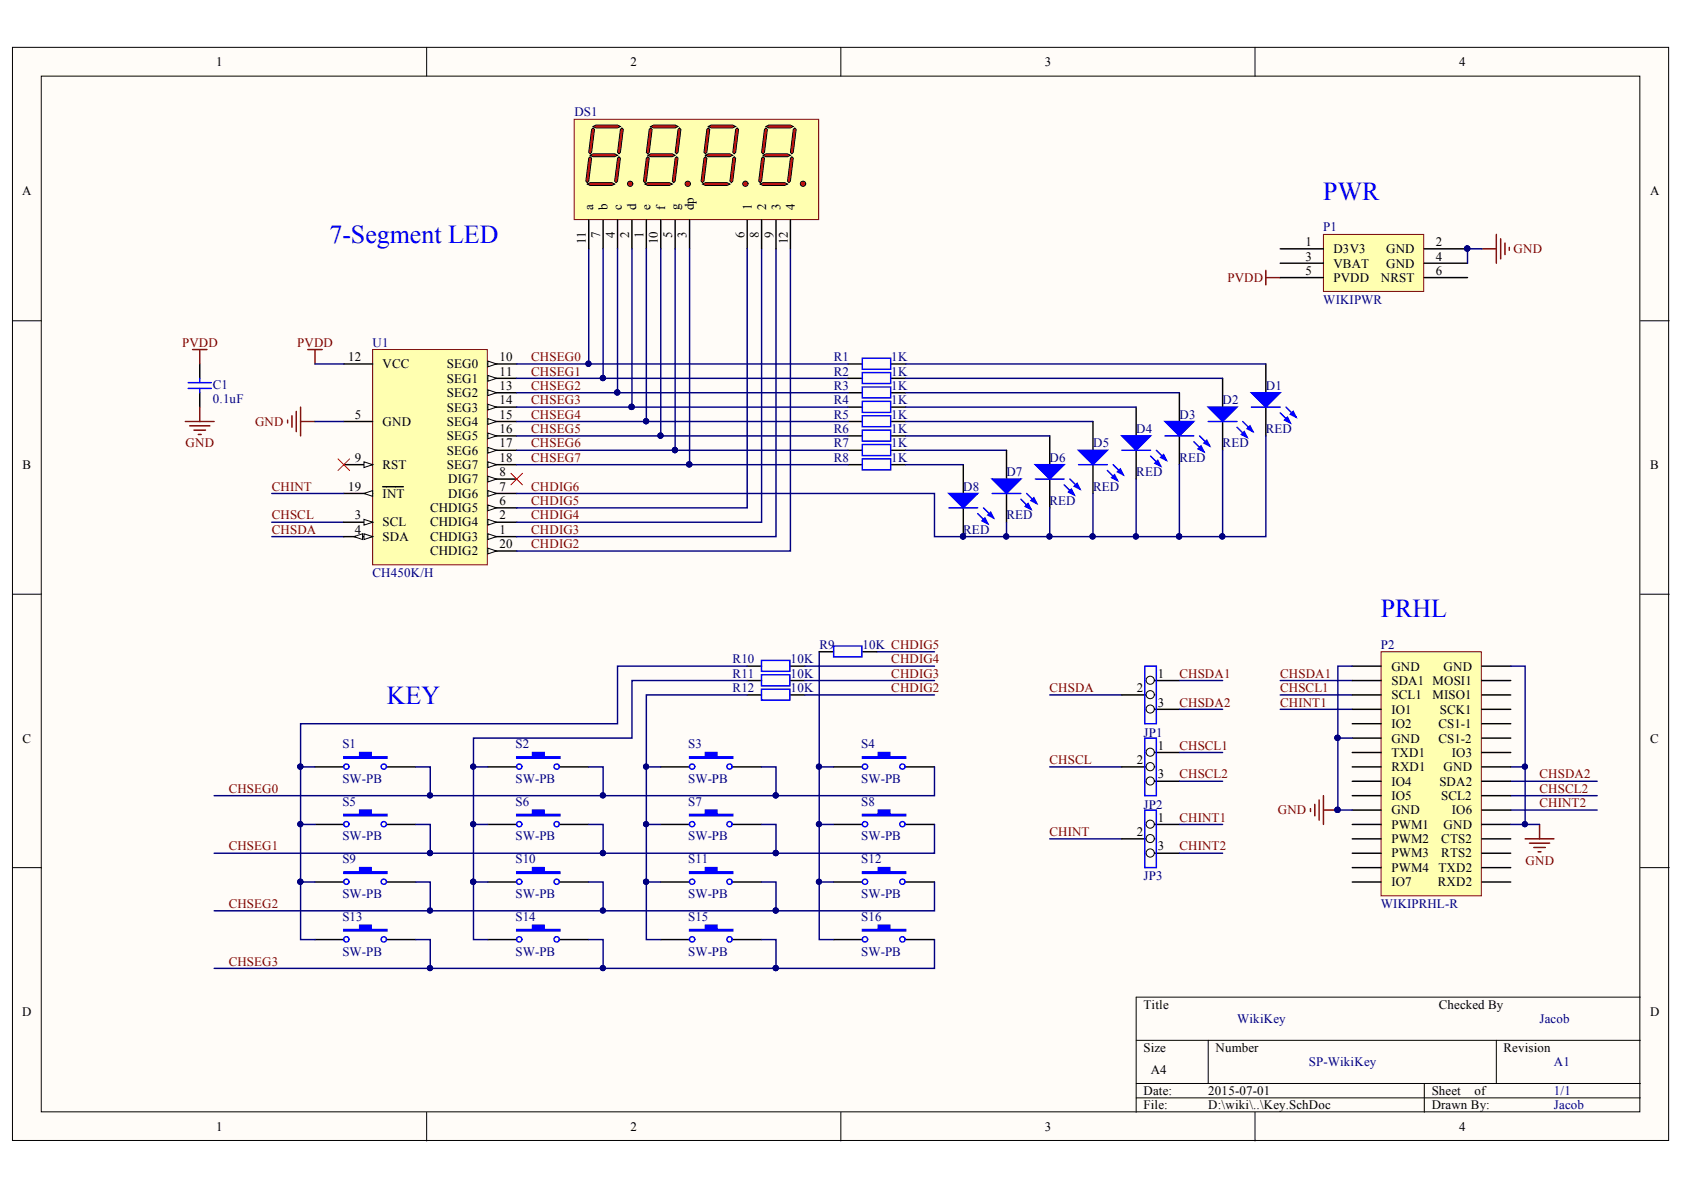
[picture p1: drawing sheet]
<svg xmlns="http://www.w3.org/2000/svg" width="297mm" height="210mm" viewBox="0 0 297 210" stroke-linecap="round" stroke-linejoin="round" font-family="sans-serif">
<defs><g id="words">
<g font-size="4.6" fill="#00f">
<text x="233.4" y="35.3">PWR</text>
<text x="58.1" y="42.9">7-Segment LED</text>
<text x="243.6" y="108.9">PRHL</text>
<text x="68.2" y="124.1">KEY</text>
</g>
<g font-size="2.3">
<text x="38.1" y="11.7">1</text>
<text x="111.2" y="11.7">2</text>
<text x="184.3" y="11.7">3</text>
<text x="257.4" y="11.7">4</text>
<text x="3.9" y="34.5">A</text>
<text x="291.1" y="34.5">A</text>
<text x="104.6" y="37" transform="rotate(-90 104.6 37)">a</text>
<text x="105.9" y="42" transform="rotate(-90 105.9 42)">7</text>
<text x="107.2" y="37" transform="rotate(-90 107.2 37)">b</text>
<text x="108.4" y="42" transform="rotate(-90 108.4 42)">4</text>
<text x="109.7" y="37" transform="rotate(-90 109.7 37)">c</text>
<text x="111" y="42" transform="rotate(-90 111 42)">2</text>
<text x="112.2" y="37" transform="rotate(-90 112.2 37)">d</text>
<text x="113.5" y="42" transform="rotate(-90 113.5 42)">1</text>
<text x="114.8" y="37" transform="rotate(-90 114.8 37)">e</text>
<text x="117.3" y="37" transform="rotate(-90 117.3 37)">f</text>
<text x="118.6" y="42" transform="rotate(-90 118.6 42)">5</text>
<text x="119.8" y="37" transform="rotate(-90 119.8 37)">g</text>
<text x="121.1" y="42" transform="rotate(-90 121.1 42)">3</text>
<text x="122.4" y="37" transform="rotate(-90 122.4 37)">dp</text>
<text x="131.3" y="42" transform="rotate(-90 131.3 42)">6</text>
<text x="132.6" y="37" transform="rotate(-90 132.6 37)">1</text>
<text x="133.9" y="42" transform="rotate(-90 133.9 42)">8</text>
<text x="135.1" y="37" transform="rotate(-90 135.1 37)">2</text>
<text x="136.4" y="42" transform="rotate(-90 136.4 42)">9</text>
<text x="137.7" y="37" transform="rotate(-90 137.7 37)">3</text>
<text x="140.2" y="37" transform="rotate(-90 140.2 37)">4</text>
<text x="103.3" y="43.1" transform="rotate(-90 103.3 43.1)">11</text>
<text x="116" y="43.1" transform="rotate(-90 116 43.1)">10</text>
<text x="139" y="43.1" transform="rotate(-90 139 43.1)">12</text>
<text x="230.3" y="43.4">1</text>
<text x="230.3" y="46">3</text>
<text x="235.2" y="44.7">D3V3</text>
<text x="235.2" y="47.2">VBAT</text>
<text x="244.5" y="47.2">GND</text>
<text x="244.5" y="44.7">GND</text>
<text x="253.3" y="46">4</text>
<text x="253.3" y="43.4">2</text>
<text x="230.3" y="48.5">5</text>
<text x="235.2" y="49.8">PVDD</text>
<text x="243.6" y="49.8">NRST</text>
<text x="253.3" y="48.5">6</text>
<text x="61.4" y="63.7">12</text>
<text x="67.5" y="65">VCC</text>
<text x="78.8" y="65">SEG0</text>
<text x="88.1" y="63.7">10</text>
<text x="78.8" y="67.5">SEG1</text>
<text x="78.8" y="70.1">SEG2</text>
<text x="88.1" y="66.2">11</text>
<text x="88.1" y="68.8">13</text>
<text x="88.1" y="71.3">14</text>
<text x="62.6" y="73.9">5</text>
<text x="67.5" y="75.1">GND</text>
<text x="78.8" y="72.6">SEG3</text>
<text x="78.8" y="75.1">SEG4</text>
<text x="78.8" y="77.7">SEG5</text>
<text x="88.1" y="73.9">15</text>
<text x="88.1" y="76.4">16</text>
<text x="4" y="82.7">B</text>
<text x="62.6" y="81.5">9</text>
<text x="67.5" y="82.7">RST</text>
<text x="78.8" y="80.2">SEG6</text>
<text x="78.8" y="82.7">SEG7</text>
<text x="88.1" y="84">8</text>
<text x="88.1" y="78.9">17</text>
<text x="88.1" y="81.5">18</text>
<text x="291.1" y="82.7">B</text>
<text x="61.4" y="86.5">19</text>
<text x="67.5" y="87.8">INT</text>
<text x="79.1" y="87.8">DIG6</text>
<text x="79.1" y="85.3">DIG7</text>
<text x="88.1" y="89.1">6</text>
<text x="88.1" y="86.5">7</text>
<text x="62.6" y="91.6">3</text>
<text x="62.6" y="94.1">4</text>
<text x="67.5" y="92.9">SCL</text>
<text x="67.5" y="95.4">SDA</text>
<text x="75.9" y="95.4">CHDIG3</text>
<text x="75.9" y="92.9">CHDIG4</text>
<text x="75.9" y="90.3">CHDIG5</text>
<text x="88.1" y="94.1">1</text>
<text x="88.1" y="91.6">2</text>
<text x="75.9" y="97.9">CHDIG2</text>
<text x="88.1" y="96.7">20</text>
<text x="204.2" y="119.6">1</text>
<text x="245.4" y="118.3">GND</text>
<text x="254.6" y="118.3">GND</text>
<text x="200.5" y="122.1">2</text>
<text x="204.2" y="124.6">3</text>
<text x="245.4" y="120.8">SDA1 MOSI1</text>
<text x="245.4" y="123.4">SCL1</text>
<text x="245.4" y="125.9">IO1</text>
<text x="252.7" y="123.4">MISO1</text>
<text x="254" y="125.9">SCK1</text>
<text x="4" y="131">C</text>
<text x="245.4" y="128.4">IO2</text>
<text x="245.4" y="131">GND</text>
<text x="253.7" y="128.4">CS1-1</text>
<text x="253.7" y="131">CS1-2</text>
<text x="291.1" y="131">C</text>
<text x="200.5" y="134.8">2</text>
<text x="204.2" y="137.3">3</text>
<text x="204.2" y="132.2">1</text>
<text x="245.4" y="133.5">TXD1</text>
<text x="245.4" y="136">RXD1</text>
<text x="254.6" y="136">GND</text>
<text x="256.1" y="133.5">IO3</text>
<text x="245.4" y="138.6">IO4</text>
<text x="245.4" y="141.1">IO5</text>
<text x="245.4" y="143.6">GND</text>
<text x="253.9" y="138.6">SDA2</text>
<text x="254.2" y="141.1">SCL2</text>
<text x="256.1" y="143.6">IO6</text>
<text x="200.5" y="147.4">2</text>
<text x="204.2" y="150">3</text>
<text x="204.2" y="144.9">1</text>
<text x="245.4" y="146.2">PWM1</text>
<text x="245.4" y="148.7">PWM2</text>
<text x="254.2" y="148.7">CTS2</text>
<text x="254.6" y="146.2">GND</text>
<text x="245.4" y="151.2">PWM3</text>
<text x="245.4" y="153.8">PWM4</text>
<text x="253.7" y="153.8">TXD2</text>
<text x="254.2" y="151.2">RTS2</text>
<text x="245.4" y="156.3">IO7</text>
<text x="253.6" y="156.3">RXD2</text>
<text x="3.9" y="179.2">D</text>
<text x="201.7" y="177.9">Title</text>
<text x="253.8" y="177.9">Checked By</text>
<text x="291.1" y="179.2">D</text>
<text x="201.7" y="185.6">Size</text>
<text x="214.4" y="185.6">Number</text>
<text x="265.2" y="185.6">Revision</text>
<text x="203" y="189.4">A4</text>
<text x="201.7" y="193.2">Date:</text>
<text x="201.7" y="195.7">File:</text>
<text x="213.1" y="193.2">2015-07-01</text>
<text x="213.1" y="195.7">D:\wiki\..\Key.SchDoc</text>
<text x="252.5" y="193.2">Sheet</text>
<text x="252.5" y="195.7">Drawn By:</text>
<text x="260.1" y="193.2">of</text>
<text x="38.1" y="199.5">1</text>
<text x="111.2" y="199.5">2</text>
<text x="184.3" y="199.5">3</text>
<text x="257.4" y="199.5">4</text>
</g>
<g font-size="2.3" fill="#000080">
<text x="101.3" y="20.5">DS1</text>
<text x="233.4" y="40.8">P1</text>
<text x="233.4" y="53.6">WIKIPWR</text>
<text x="65.7" y="61.2">U1</text>
<text x="147.1" y="63.7">R1</text>
<text x="157.2" y="63.7">1K</text>
<text x="37.5" y="71.1">0.1uF</text>
<text x="37.5" y="68.5">C1</text>
<text x="147.1" y="66.2">R2</text>
<text x="147.1" y="68.8">R3</text>
<text x="147.1" y="71.3">R4</text>
<text x="157.2" y="66.2">1K</text>
<text x="157.2" y="68.8">1K</text>
<text x="157.2" y="71.3">1K</text>
<text x="215.7" y="71.3">D2</text>
<text x="223.3" y="68.8">D1</text>
<text x="147.1" y="73.9">R5</text>
<text x="147.1" y="76.4">R6</text>
<text x="157.2" y="73.9">1K</text>
<text x="157.2" y="76.4">1K</text>
<text x="200.4" y="76.4">D4</text>
<text x="208" y="73.9">D3</text>
<text x="223.3" y="76.4">RED</text>
<text x="147.1" y="78.9">R7</text>
<text x="147.1" y="81.5">R8</text>
<text x="157.2" y="78.9">1K</text>
<text x="157.2" y="81.5">1K</text>
<text x="177.5" y="84">D7</text>
<text x="185.1" y="81.5">D6</text>
<text x="192.8" y="78.9">D5</text>
<text x="200.4" y="84">RED</text>
<text x="208" y="81.5">RED</text>
<text x="215.7" y="78.9">RED</text>
<text x="169.9" y="86.5">D8</text>
<text x="185.1" y="89.1">RED</text>
<text x="192.8" y="86.5">RED</text>
<text x="169.9" y="94.1">RED</text>
<text x="177.5" y="91.6">RED</text>
<text x="65.7" y="101.7">CH450K/H</text>
<text x="129.2" y="117">R10</text>
<text x="129.2" y="119.6">R11</text>
<text x="139.5" y="117">10K</text>
<text x="139.5" y="119.6">10K</text>
<text x="144.5" y="114.5">R9</text>
<text x="152.1" y="114.5">10K CHDIG5</text>
<text x="243.6" y="114.5">P2</text>
<text x="129.2" y="122.1">R12</text>
<text x="139.5" y="122.1">10K</text>
<text x="60.4" y="132">S1</text>
<text x="90.9" y="132">S2</text>
<text x="121.4" y="132">S3</text>
<text x="151.9" y="132">S4</text>
<text x="201.7" y="130">JP1</text>
<text x="60.4" y="138.1">SW-PB</text>
<text x="60.4" y="142.1">S5</text>
<text x="90.9" y="138.1">SW-PB</text>
<text x="90.9" y="142.1">S6</text>
<text x="121.4" y="138.1">SW-PB</text>
<text x="121.4" y="142.1">S7</text>
<text x="151.9" y="138.1">SW-PB</text>
<text x="151.9" y="142.1">S8</text>
<text x="201.7" y="142.6">JP2</text>
<text x="60.4" y="148.2">SW-PB</text>
<text x="90.9" y="148.2">SW-PB</text>
<text x="121.4" y="148.2">SW-PB</text>
<text x="151.9" y="148.2">SW-PB</text>
<text x="60.4" y="152.3">S9</text>
<text x="90.9" y="152.3">S10</text>
<text x="121.4" y="152.3">S11</text>
<text x="151.9" y="152.3">S12</text>
<text x="201.7" y="155.3">JP3</text>
<text x="60.4" y="158.3">SW-PB</text>
<text x="90.9" y="158.3">SW-PB</text>
<text x="121.4" y="158.3">SW-PB</text>
<text x="151.9" y="158.3">SW-PB</text>
<text x="243.6" y="160.1">WIKIPRHL-R</text>
<text x="60.4" y="162.4">S13</text>
<text x="90.9" y="162.4">S14</text>
<text x="121.4" y="162.4">S15</text>
<text x="151.9" y="162.4">S16</text>
<text x="60.4" y="168.6">SW-PB</text>
<text x="90.9" y="168.6">SW-PB</text>
<text x="121.4" y="168.6">SW-PB</text>
<text x="151.9" y="168.6">SW-PB</text>
<text x="218.2" y="180.5">WikiKey</text>
<text x="271.6" y="180.5">Jacob</text>
<text x="230.9" y="188.1">SP-WikiKey</text>
<text x="274.1" y="188.1">A1</text>
<text x="274.1" y="195.7">Jacob</text>
<text x="274.1" y="193.2">1/1</text>
</g>
<text font-size="2.3" fill="#0000bf" x="119.1" y="38.3">Common-Cathoded</text>
<g font-size="2.3" fill="#800000">
<text x="267" y="44.7">GND</text>
<text x="216.5" y="49.8">PVDD</text>
<text x="32.1" y="61.2">PVDD</text>
<text x="52.4" y="61.2">PVDD</text>
<text x="93.7" y="63.7">CHSEG0</text>
<text x="93.7" y="66.2">CHSEG1</text>
<text x="93.7" y="68.8">CHSEG2</text>
<text x="93.7" y="71.3">CHSEG3</text>
<text x="45" y="75.1">GND</text>
<text x="93.7" y="73.9">CHSEG4</text>
<text x="93.7" y="76.4">CHSEG5</text>
<text x="32.7" y="78.9">GND</text>
<text x="93.7" y="78.9">CHSEG6</text>
<text x="93.7" y="81.5">CHSEG7</text>
<text x="48" y="86.5">CHINT</text>
<text x="93.7" y="89.1">CHDIG5</text>
<text x="93.7" y="86.5">CHDIG6</text>
<text x="48" y="91.6">CHSCL</text>
<text x="48" y="94.1">CHSDA</text>
<text x="93.7" y="94.1">CHDIG3</text>
<text x="93.7" y="91.6">CHDIG4</text>
<text x="93.7" y="96.7">CHDIG2</text>
<text x="157.2" y="119.6">CHDIG3</text>
<text x="157.2" y="117">CHDIG4</text>
<text x="208" y="119.6">CHSDA1</text>
<text x="225.8" y="119.6">CHSDA1</text>
<text x="157.2" y="122.1">CHDIG2</text>
<text x="185.1" y="122.1">CHSDA</text>
<text x="208" y="124.6">CHSDA2</text>
<text x="225.8" y="122.1">CHSCL1</text>
<text x="225.8" y="124.6">CHINT1</text>
<text x="185.1" y="134.8">CHSCL</text>
<text x="208" y="132.2">CHSCL1</text>
<text x="208" y="137.3">CHSCL2</text>
<text x="271.6" y="137.3">CHSDA2</text>
<text x="40.3" y="139.8">CHSEG0</text>
<text x="225.4" y="143.6">GND</text>
<text x="271.6" y="139.8">CHSCL2</text>
<text x="271.6" y="142.4">CHINT2</text>
<text x="40.3" y="150">CHSEG1</text>
<text x="185.1" y="147.4">CHINT</text>
<text x="208" y="144.9">CHINT1</text>
<text x="208" y="150">CHINT2</text>
<text x="269.1" y="152.5">GND</text>
<text x="40.3" y="160.1">CHSEG2</text>
<text x="40.3" y="170.3">CHSEG3</text>
</g>
</g></defs>
<g fill="#fffcf8" stroke="#000" stroke-width=".18">
<path d="M2.2 8.4h292.1v192.8h-292.1z"/>
<path d="M7.3 13.4h281.9v182.7h-281.9z"/>
</g>
<g fill="none" stroke="#000" stroke-width=".18">
<path d="M75.3 8.4v5M148.3 8.4v5M221.4 8.4v5M2.2 56.6h5.1M289.3 56.6h5.1M2.2 104.8h5.1M289.3 104.8h5.1M2.2 153h5.1M289.3 153h5.1M289.3 175.9h-88.9v20.3M75.3 196.2v5.1M148.3 196.2v5.1"/>
<path d="M200.4 183.5h88.9M200.4 191.1h88.9M200.4 193.7h88.9M213.1 183.5v7.6M221.4 196.2v5.1M251.2 191.1v5.1M263.9 183.5v7.6"/>
</g>
<g fill="none" stroke="#000" stroke-width=".25">
<path d="M55.6 135.3h5M68.3 135.3h5.1M86.1 135.3h5M98.8 135.3h5M116.5 135.3h5.1M129.3 135.3h5M55.6 145.4h5M55.6 155.6h5M68.3 145.4h5.1M68.3 155.6h5.1M86.1 145.4h5M86.1 155.6h5"/>
<path d="M98.8 145.4h5M98.8 155.6h5M116.5 145.4h5.1M116.5 155.6h5.1M129.3 145.4h5M129.3 155.6h5"/>
</g>
<g fill="#00f" stroke="#00f" stroke-width=".25">
<path d="M60.6 133.5h2.8v-.8h2.1v.8h2.8v.2h-7.7z" fill-rule="evenodd"/>
<path d="M60.6 143.6h2.8v-.7h2.1v.7h2.8v.3h-7.7z" fill-rule="evenodd"/>
<path d="M60.6 153.8h2.8v-.8h2.1v.8h2.8v.3h-7.7z" fill-rule="evenodd"/>
<path d="M91.1 133.5h2.8v-.8h2.1v.8h2.8v.2h-7.7z" fill-rule="evenodd"/>
<path d="M91.1 143.6h2.8v-.7h2.1v.7h2.8v.3h-7.7z" fill-rule="evenodd"/>
<path d="M91.1 153.8h2.8v-.8h2.1v.8h2.8v.3h-7.7z" fill-rule="evenodd"/>
<path d="M121.6 133.5h2.8v-.8h2.1v.8h2.8v.2h-7.7z" fill-rule="evenodd"/>
<path d="M121.6 143.6h2.8v-.7h2.1v.7h2.8v.3h-7.7z" fill-rule="evenodd"/>
<path d="M121.6 153.8h2.8v-.8h2.1v.8h2.8v.3h-7.7z" fill-rule="evenodd"/>
</g>
<g fill="none" stroke="#00f" stroke-width=".25">
<circle cx="61.1" cy="135.2" r=".46"/>
<circle cx="67.7" cy="135.2" r=".46"/>
<circle cx="91.6" cy="135.2" r=".46"/>
<circle cx="98.2" cy="135.2" r=".46"/>
<circle cx="122.1" cy="135.2" r=".46"/>
<circle cx="128.7" cy="135.2" r=".46"/>
<circle cx="61.1" cy="155.5" r=".46"/>
<circle cx="61.1" cy="145.4" r=".46"/>
<circle cx="67.7" cy="155.5" r=".46"/>
<circle cx="67.7" cy="145.4" r=".46"/>
<circle cx="91.6" cy="145.4" r=".46"/>
<circle cx="91.6" cy="155.5" r=".46"/>
<circle cx="98.2" cy="145.4" r=".46"/>
<circle cx="98.2" cy="155.5" r=".46"/>
<circle cx="122.1" cy="155.5" r=".46"/>
<circle cx="122.1" cy="145.4" r=".46"/>
<circle cx="128.7" cy="145.4" r=".46"/>
<circle cx="128.7" cy="155.5" r=".46"/>
</g>
<path d="M47.9 92.1h12.7M47.9 94.7h12.7M73.4 135.3h2.5v5M103.8 135.3h2.6v5M53 145.4h2.6M73.4 145.4h2.5v5.1M73.4 155.6h2.5v5.1M83.5 145.4h2.6M103.8 145.4h2.6v5.1M103.8 155.6h2.6v5.1M114 145.4h2.5" fill="none" stroke="#000080" stroke-width=".25"/>
<g fill="#000080" stroke="#000080" stroke-width=".18">
<circle cx="53" cy="145.4" r=".46"/>
<circle cx="75.8" cy="140.3" r=".46"/>
<circle cx="75.8" cy="150.5" r=".46"/>
<circle cx="75.8" cy="160.6" r=".46"/>
<circle cx="83.5" cy="145.4" r=".46"/>
<circle cx="106.3" cy="140.3" r=".46"/>
<circle cx="106.3" cy="150.5" r=".46"/>
<circle cx="106.3" cy="160.6" r=".46"/>
<circle cx="114" cy="145.4" r=".46"/>
</g>
<path d="M50.7 74.1v.5M51.5 73.3v2.1M52.3 72.6v3.5M53 71.8v5.1M53 74.3h2.6M54.3 61.7h2.5M55.6 61.7v2.5" fill="none" stroke="#800000" stroke-width=".25"/>
<path d="M65.7 61.7h20.3v37.9h-20.3z" fill="#ffffb0" stroke="#800000" stroke-width=".18"/>
<path d="M86.1 94.7h5" fill="none" stroke="#000" stroke-width=".25"/>
<path d="M86.1 94.1l1.5 .6-1.5 .5z" fill="#fffcf8" stroke="#000" stroke-width=".18"/>
<path d="M86.1 92.1h5" fill="none" stroke="#000" stroke-width=".25"/>
<path d="M86.1 91.6l1.5 .5-1.5 .5z" fill="#fffcf8" stroke="#000" stroke-width=".18"/>
<path d="M86.1 89.6h5" fill="none" stroke="#000" stroke-width=".25"/>
<path d="M86.1 89.1l1.5 .5-1.5 .5z" fill="#fffcf8" stroke="#000" stroke-width=".18"/>
<path d="M86.1 87h5" fill="none" stroke="#000" stroke-width=".25"/>
<path d="M86.1 86.5l1.5 .5-1.5 .5z" fill="#fffcf8" stroke="#000" stroke-width=".18"/>
<path d="M86.1 84.5h5" fill="none" stroke="#000" stroke-width=".25"/>
<path d="M86.1 84l1.5 .5-1.5 .5z" fill="#fffcf8" stroke="#000" stroke-width=".18"/>
<path d="M60.6 82h5.1" fill="none" stroke="#000" stroke-width=".25"/>
<path d="M64.2 81.5l1.5 .5-1.5 .5z" fill="#fffcf8" stroke="#000" stroke-width=".18"/>
<path d="M86.1 64.2h5" fill="none" stroke="#000" stroke-width=".25"/>
<path d="M86.1 63.7l1.5 .5-1.5 .5z" fill="#fffcf8" stroke="#000" stroke-width=".18"/>
<path d="M86.1 66.7h5" fill="none" stroke="#000" stroke-width=".25"/>
<path d="M86.1 66.2l1.5 .5-1.5 .5z" fill="#fffcf8" stroke="#000" stroke-width=".18"/>
<path d="M86.1 69.3h5" fill="none" stroke="#000" stroke-width=".25"/>
<path d="M86.1 68.8l1.5 .5-1.5 .5z" fill="#fffcf8" stroke="#000" stroke-width=".18"/>
<path d="M86.1 71.8h5" fill="none" stroke="#000" stroke-width=".25"/>
<path d="M86.1 71.3l1.5 .5-1.5 .5z" fill="#fffcf8" stroke="#000" stroke-width=".18"/>
<path d="M86.1 74.3h5" fill="none" stroke="#000" stroke-width=".25"/>
<path d="M86.1 73.8l1.5 .5-1.5 .6z" fill="#fffcf8" stroke="#000" stroke-width=".18"/>
<path d="M86.1 76.9h5" fill="none" stroke="#000" stroke-width=".25"/>
<path d="M86.1 76.4l1.5 .5-1.5 .5z" fill="#fffcf8" stroke="#000" stroke-width=".18"/>
<path d="M86.1 79.4h5" fill="none" stroke="#000" stroke-width=".25"/>
<path d="M86.1 78.9l1.5 .5-1.5 .5z" fill="#fffcf8" stroke="#000" stroke-width=".18"/>
<path d="M86.1 82h5" fill="none" stroke="#000" stroke-width=".25"/>
<path d="M86.1 81.5l1.5 .5-1.5 .5z" fill="#fffcf8" stroke="#000" stroke-width=".18"/>
<path d="M60.6 64.2h5.1M60.6 74.3h5.1M60.6 87h5.1" fill="none" stroke="#000" stroke-width=".25"/>
<path d="M64.2 87l1.5-.5v1z" fill="#fffcf8" stroke="#000" stroke-width=".18"/>
<path d="M60.6 92.1h5.1M67.5 85.8h3.6" fill="none" stroke="#000" stroke-width=".25"/>
<path d="M64.2 91.6l1.5 .5-1.5 .5z" fill="#fffcf8" stroke="#000" stroke-width=".18"/>
<path d="M60.6 94.7h5.1" fill="none" stroke="#000" stroke-width=".25"/>
<g fill="#fffcf8" stroke="#000" stroke-width=".18">
<path d="M64.2 94.1l1.5 .6-1.5 .5z"/>
<path d="M62.4 94.7l1.5-.6v1.1z"/>
</g>
<path d="M86.1 97.2h5" fill="none" stroke="#000" stroke-width=".25"/>
<path d="M86.1 96.7l1.5 .5-1.5 .5z" fill="#fffcf8" stroke="#000" stroke-width=".18"/>
<g fill="none" stroke="#000080" stroke-width=".25">
<path d="M134.3 43.9v48.2h-43.2M136.9 43.9v50.8h-45.8M139.4 43.9v53.3h-48.3M55.6 64.2h5M47.9 87h12.7M83.5 135.3h2.6M114 135.3h2.5M144.5 135.3h2.5M164.8 135.3v5h-27.9M185.2 135.3h12.7M185.2 122.6h12.7M225.8 122.6h12.7"/>
<path d="M225.8 125.1h12.7M225.8 120h12.7M266.5 135.3h2.5M266.5 137.8h15.2M53 155.6v10.1h2.6M83.5 155.6v10.1h2.6M114 155.6v10.1h2.5M144.5 145.4h2.5M144.5 155.6h2.5M164.8 145.4v5.1h-27.9M164.8 155.6v5.1h-27.9M185.2 148h12.7"/>
<path d="M266.5 140.3h15.2M266.5 142.9h15.2M73.4 165.7h2.5v5.1M103.8 165.7h2.6v5.1M164.8 165.7v5.1h-27.9"/>
</g>
<g fill="#000080" stroke="#000080" stroke-width=".18">
<circle cx="114" cy="135.2" r=".46"/>
<circle cx="75.8" cy="170.8" r=".46"/>
<circle cx="106.3" cy="170.8" r=".46"/>
<circle cx="114" cy="155.5" r=".46"/>
<circle cx="83.5" cy="155.5" r=".46"/>
<circle cx="53" cy="155.5" r=".46"/>
<circle cx="83.5" cy="135.2" r=".46"/>
<circle cx="144.5" cy="145.4" r=".46"/>
<circle cx="144.5" cy="135.2" r=".46"/>
<circle cx="144.5" cy="155.5" r=".46"/>
<circle cx="136.8" cy="140.3" r=".46"/>
<circle cx="136.8" cy="150.5" r=".46"/>
<circle cx="136.8" cy="160.6" r=".46"/>
<circle cx="136.8" cy="170.8" r=".46"/>
<circle cx="235.9" cy="142.8" r=".47"/>
<circle cx="269" cy="135.2" r=".46"/>
</g>
<g fill="none" stroke="#000" stroke-width=".25">
<path d="M35.2 64.2v2.5M35.2 69.3v2.5M147 135.3h5.1M159.7 135.3h5.1M202.2 125.1h5.8M147 145.4h5.1M147 155.6h5.1M159.7 145.4h5.1M159.7 155.6h5.1M55.6 165.7h5M68.3 165.7h5.1M86.1 165.7h5"/>
<path d="M98.8 165.7h5M116.5 165.7h5.1M129.3 165.7h5M147 165.7h5.1M159.7 165.7h5.1"/>
</g>
<g fill="none" stroke="#00f" stroke-width=".25">
<path d="M33.2 67.5h4.1M33.2 68.5h4.1M35.2 66.7v.8M35.2 68.5v.8"/>
<circle cx="152.6" cy="135.2" r=".46"/>
<circle cx="159.2" cy="135.2" r=".46"/>
<circle cx="152.6" cy="155.5" r=".46"/>
<circle cx="152.6" cy="145.4" r=".46"/>
<circle cx="159.2" cy="155.5" r=".46"/>
<circle cx="159.2" cy="145.4" r=".46"/>
<circle cx="61.1" cy="165.7" r=".47"/>
<circle cx="67.7" cy="165.7" r=".47"/>
<circle cx="91.6" cy="165.7" r=".47"/>
<circle cx="98.2" cy="165.7" r=".47"/>
<circle cx="122.1" cy="165.7" r=".47"/>
<circle cx="128.7" cy="165.7" r=".47"/>
<circle cx="152.6" cy="165.7" r=".47"/>
<circle cx="159.2" cy="165.7" r=".47"/>
</g>
<g fill="none" stroke="#800000" stroke-width=".25">
<path d="M223.3 47.7v2.5M223.3 49h2.5M261.4 43.9h2.5M263.9 41.4v5M264.7 42.1v3.6M265.5 42.9v2M266.2 43.6v.5M32.7 74.3h5.1M33.5 75.1h3.5M34 61.7h2.5M34.2 75.9h2.1M35 76.6h.5"/>
<path d="M35.2 61.7v2.5M35.2 71.8v2.5M231.2 142.6v.5M231.9 141.9v2M232.7 141.1v3.6M233.4 140.3v5.1M233.4 142.9h2.6M269 148h5.1M269.8 148.7h3.5M270.5 149.5h2.1M271.3 150.2h.5M271.6 145.4v2.6"/>
</g>
<g fill="#00f" stroke="#00f" stroke-width=".25">
<path d="M60.6 164h2.8v-.8h2.1v.8h2.8v.2h-7.7z" fill-rule="evenodd"/>
<path d="M91.1 164h2.8v-.8h2.1v.8h2.8v.2h-7.7z" fill-rule="evenodd"/>
<path d="M121.6 164h2.8v-.8h2.1v.8h2.8v.2h-7.7z" fill-rule="evenodd"/>
<path d="M152.1 133.5h2.8v-.8h2.1v.8h2.7v.2h-7.6z" fill-rule="evenodd"/>
<path d="M152.1 143.6h2.8v-.7h2.1v.7h2.7v.3h-7.6z" fill-rule="evenodd"/>
<path d="M152.1 153.8h2.8v-.8h2.1v.8h2.7v.3h-7.6z" fill-rule="evenodd"/>
<path d="M152.1 164h2.8v-.8h2.1v.8h2.7v.2h-7.6z" fill-rule="evenodd"/>
</g>
<circle cx="202.9" cy="125.1" r=".72" fill="#fffcf8" stroke="#000" stroke-width=".18"/>
<path d="M197.9 122.6h5.8" fill="none" stroke="#000" stroke-width=".25"/>
<circle cx="202.9" cy="122.5" r=".72" fill="#fffcf8" stroke="#000" stroke-width=".18"/>
<path d="M202.2 120h5.8" fill="none" stroke="#000" stroke-width=".25"/>
<circle cx="202.9" cy="120" r=".72" fill="#fffcf8" stroke="#000" stroke-width=".18"/>
<path d="M201.9 117.5h2.1v10.2h-2.1z" fill="none" stroke="#00f" stroke-width=".25"/>
<path d="M202.2 137.8h5.8" fill="none" stroke="#000" stroke-width=".25"/>
<circle cx="202.9" cy="137.8" r=".72" fill="#fffcf8" stroke="#000" stroke-width=".18"/>
<path d="M197.9 135.3h5.8" fill="none" stroke="#000" stroke-width=".25"/>
<circle cx="202.9" cy="135.2" r=".72" fill="#fffcf8" stroke="#000" stroke-width=".18"/>
<path d="M202.2 132.7h5.8" fill="none" stroke="#000" stroke-width=".25"/>
<circle cx="202.9" cy="132.7" r=".72" fill="#fffcf8" stroke="#000" stroke-width=".18"/>
<path d="M201.9 130.2h2.1v10.1h-2.1z" fill="none" stroke="#00f" stroke-width=".25"/>
<path d="M202.2 150.5h5.8" fill="none" stroke="#000" stroke-width=".25"/>
<circle cx="202.9" cy="150.5" r=".72" fill="#fffcf8" stroke="#000" stroke-width=".18"/>
<path d="M197.9 148h5.8" fill="none" stroke="#000" stroke-width=".25"/>
<circle cx="202.9" cy="147.9" r=".72" fill="#fffcf8" stroke="#000" stroke-width=".18"/>
<path d="M202.2 145.4h5.8" fill="none" stroke="#000" stroke-width=".25"/>
<circle cx="202.9" cy="145.4" r=".72" fill="#fffcf8" stroke="#000" stroke-width=".18"/>
<path d="M201.9 142.9h2.1v10.1h-2.1z" fill="none" stroke="#00f" stroke-width=".25"/>
<path d="M208 125.1h7.7M208 120h7.7M208 137.8h7.7M208 132.7h7.7M208 150.5h7.7M208 145.4h7.7" fill="none" stroke="#000080" stroke-width=".25"/>
<path d="M243.6 115h17.7v43h-17.7z" fill="#ffffb0" stroke="#800000" stroke-width=".18"/>
<g fill="none" stroke="#000" stroke-width=".25">
<path d="M238.5 117.5h5.1M261.4 117.5h5.1M238.5 120h5.1M238.5 122.6h5.1M238.5 125.1h5.1M238.5 127.7h5.1M238.5 130.2h5.1M238.5 132.7h5.1M238.5 135.3h5.1M238.5 137.8h5.1M261.4 120h5.1M261.4 122.6h5.1"/>
<path d="M261.4 125.1h5.1M261.4 127.7h5.1M261.4 130.2h5.1M261.4 132.7h5.1M261.4 135.3h5.1M261.4 137.8h5.1M238.5 140.3h5.1M238.5 142.9h5.1M238.5 145.4h5.1M238.5 148h5.1M238.5 150.5h5.1M238.5 153h5.1"/>
<path d="M238.5 155.6h5.1M261.4 140.3h5.1M261.4 142.9h5.1M261.4 145.4h5.1M261.4 148h5.1M261.4 150.5h5.1M261.4 153h5.1M261.4 155.6h5.1"/>
</g>
<path d="M103.8 43.9v20.3M266.5 117.5h2.5v27.9M266.5 145.4h5.1" fill="none" stroke="#000080" stroke-width=".25"/>
<g fill="#000080" stroke="#000080" stroke-width=".18">
<circle cx="269" cy="145.4" r=".46"/>
<circle cx="269" cy="135.2" r=".46"/>
<circle cx="103.8" cy="64.2" r=".46"/>
</g>
<path d="M101.3 21h43.1v17.7h-43.1z" fill="#ffffb0" stroke="#800000" stroke-width=".18"/>
<path d="M103.8 38.8v5.1M106.4 38.8v5.1M108.9 38.8v5.1M111.5 38.8v5.1M114 38.8v5.1M116.5 38.8v5.1M119.1 38.8v5.1M121.6 38.8v5.1M131.8 38.8v5.1M134.3 38.8v5.1" fill="none" stroke="#000" stroke-width=".25"/>
<g fill="#f00" stroke="#000" stroke-width=".18">
<circle cx="111.2" cy="32.4" r=".46"/>
<circle cx="121.3" cy="32.4" r=".46"/>
<circle cx="131.5" cy="32.4" r=".46"/>
<circle cx="141.7" cy="32.4" r=".46"/>
</g>
<g fill="#f00" stroke="#000" stroke-width=".18">
<path d="M103.6 32.5l.5-.3h3.8l.5 .3-.5 .2h-3.8z" fill-rule="evenodd"/>
<path d="M104.1 27.4l.5-.3h3.8l.5 .3-.5 .2h-3.8z" fill-rule="evenodd"/>
<path d="M104.6 22.3l.5-.2h3.8l.5 .2-.5 .3h-3.8z" fill-rule="evenodd"/>
<path d="M109.4 22.8l.3-.2 .2 .2-.5 4.1-.2 .2-.3-.2z" fill-rule="evenodd"/>
<path d="M104.4 22.8l.2-.2 .3 .2-.5 4.1-.3 .2-.3-.2z" fill-rule="evenodd"/>
<path d="M103.8 27.9l.3-.3 .3 .3-.6 4.1-.2 .2-.3-.2z" fill-rule="evenodd"/>
<path d="M108.9 27.9l.3-.3 .2 .3-.5 4.1-.2 .2-.3-.2z" fill-rule="evenodd"/>
<path d="M113.8 32.5l.5-.3h3.8l.5 .3-.5 .2h-3.8z" fill-rule="evenodd"/>
<path d="M114.3 27.4l.5-.3h3.8l.5 .3-.5 .2h-3.8z" fill-rule="evenodd"/>
<path d="M114.8 22.3l.5-.2h3.8l.5 .2-.5 .3h-3.8z" fill-rule="evenodd"/>
<path d="M119.6 22.8l.3-.2 .2 .2-.5 4.1-.3 .2-.2-.2z" fill-rule="evenodd"/>
<path d="M114.5 22.8l.3-.2 .2 .2-.5 4.1-.2 .2-.3-.2z" fill-rule="evenodd"/>
<path d="M114 27.9l.3-.3 .2 .3-.5 4.1-.2 .2-.3-.2z" fill-rule="evenodd"/>
<path d="M119.1 27.9l.2-.3 .3 .3-.5 4.1-.3 .2-.2-.2z" fill-rule="evenodd"/>
<path d="M123.9 32.5l.5-.3h3.8l.5 .3-.5 .2h-3.8z" fill-rule="evenodd"/>
<path d="M124.4 27.4l.5-.3h3.8l.6 .3-.6 .2h-3.8z" fill-rule="evenodd"/>
<path d="M124.9 22.3l.5-.2h3.9l.5 .2-.5 .3h-3.9z" fill-rule="evenodd"/>
<path d="M129.8 22.8l.2-.2 .3 .2-.5 4.1-.3 .2-.2-.2z" fill-rule="evenodd"/>
<path d="M124.7 22.8l.2-.2 .3 .2-.5 4.1-.3 .2-.2-.2z" fill-rule="evenodd"/>
<path d="M124.2 27.9l.2-.3 .3 .3-.5 4.1-.3 .2-.2-.2z" fill-rule="evenodd"/>
<path d="M129.3 27.9l.2-.3 .3 .3-.5 4.1-.3 .2-.3-.2z" fill-rule="evenodd"/>
<path d="M134.1 32.5l.5-.3h3.8l.5 .3-.5 .2h-3.8z" fill-rule="evenodd"/>
<path d="M134.6 27.4l.5-.3h3.8l.5 .3-.5 .2h-3.8z" fill-rule="evenodd"/>
<path d="M135.1 22.3l.5-.2h3.8l.5 .2-.5 .3h-3.8z" fill-rule="evenodd"/>
<path d="M139.9 22.8l.3-.2 .2 .2-.5 4.1-.2 .2-.3-.2z" fill-rule="evenodd"/>
<path d="M134.8 22.8l.3-.2 .3 .2-.6 4.1-.2 .2-.3-.2z" fill-rule="evenodd"/>
<path d="M134.3 27.9l.3-.3 .2 .3-.5 4.1-.2 .2-.3-.2z" fill-rule="evenodd"/>
<path d="M139.4 27.9l.3-.3 .2 .3-.5 4.1-.2 .2-.3-.2z" fill-rule="evenodd"/>
</g>
<g fill="none" stroke="#000" stroke-width=".25">
<path d="M136.9 38.8v5.1M139.4 38.8v5.1M149.6 64.2h2.5M149.6 66.7h2.5M149.6 69.3h2.5M149.6 71.8h2.5M149.6 74.3h2.5M149.6 76.9h2.5M149.6 79.4h2.5M157.2 64.2h2.5M157.2 66.7h2.5M157.2 69.3h2.5"/>
<path d="M157.2 71.8h2.5M157.2 74.3h2.5M157.2 76.9h2.5M157.2 79.4h2.5M177.5 79.4v5.1M185.2 76.9v5.1M192.8 74.3v5.1M200.4 71.8v5.1M200.4 79.4v5.1M208 69.3v5M208 76.9v5.1M215.7 66.7v5.1"/>
<path d="M215.7 74.3v5.1M223.3 64.2v5.1M223.3 71.8v5.1M149.6 82h2.5M157.2 82h2.5M169.9 82v5M169.9 89.6v5.1M177.5 87v5.1M185.2 84.5v5.1M192.8 82v5M131.8 117.5h2.5M139.4 117.5h2.6"/>
<path d="M144.5 115h2.5M152.1 115h2.6M131.8 122.6h2.5M131.8 120h2.5M139.4 122.6h2.6M139.4 120h2.6"/>
</g>
<g fill="none" stroke="#000080" stroke-width=".25">
<path d="M106.4 43.9v22.8M108.9 43.9v25.4M111.5 43.9v27.9M114 43.9v30.4M116.5 43.9v33M119.1 43.9v35.5M121.6 43.9v38.1M131.8 43.9v45.7h-40.7M55.6 74.3h5M91.1 64.2h58.5M91.1 66.7h58.5M91.1 74.3h58.5"/>
<path d="M91.1 69.3h58.5M91.1 71.8h58.5M91.1 76.9h58.5M91.1 79.4h58.5M159.7 66.7h56M159.7 74.3h33.1M159.7 69.3h48.3M159.7 71.8h40.7M159.7 76.9h25.5M159.7 79.4h17.8M159.7 64.2h63.6M215.7 79.4v15.3"/>
<path d="M223.3 76.9v17.8h-15.3M91.1 87h73.7v7.7h43.2M91.1 82h58.5M159.7 82h10.2M177.5 92.1v2.6M185.2 89.6v5.1M192.8 87v7.7M200.4 84.5v10.2M208 82v12.7M131.8 117.5h-22.9v10.2h-55.9v7.6M142 117.5h22.8M144.5 115v50.7h2.5"/>
<path d="M154.7 115h10.1M238.5 117.5h-2.5v12.7M53 135.3v20.3h2.6M53 135.3h2.6M131.8 122.6h-17.8v33h2.5M131.8 120h-20.3v10.2h-28v25.4h2.6M134.3 135.3h2.6v5h-99.1M142 122.6h22.8M142 120h22.8M236 130.2h2.5M236 130.2v12.7h2.5M134.3 145.4h2.6v5.1h-99.1"/>
<path d="M134.3 155.6h2.6v5.1h-99.1M134.3 165.7h2.6v5.1h-99.1"/>
</g>
<path d="M59.6 80.9l2.1 2.1M61.7 80.9l-2.1 2.1M90.1 83.5l2.1 2M92.2 83.5l-2.1 2" fill="none" stroke="#f00" stroke-width=".18"/>
<g fill="none" stroke="#00f" stroke-width=".25">
<path d="M152.1 63.2h5v1.9h-5zM152.1 65.7h5v1.9h-5zM152.1 68.3h5v1.9h-5zM152.1 70.8h5v2h-5zM152.1 73.3h5v2h-5zM152.1 75.9h5v1.9h-5zM152.1 78.4h5v2h-5zM197.9 79.4h5M204 79.4l1.7 1.8M205.5 76.9h5.1M210.6 77.9l1.8 1.8M211.6 76.9l1.8 1.8"/>
<path d="M213.1 74.3h5.1M218.2 75.4l1.8 1.7M219.2 74.3l1.8 1.8M220.7 71.8h5.1M225.8 72.8l1.8 1.8M226.8 71.8l1.8 1.8M152.1 80.9h5v2h-5zM167.4 89.6h5.1M172.5 90.6l1.7 1.8M173.5 89.6l1.8 1.8M175 87h5.1M180.1 88.1l1.8 1.7"/>
<path d="M181.1 87l1.8 1.8M182.6 84.5h5.1M187.7 85.5l1.8 1.8M188.7 84.5l1.8 1.8M190.2 82h5.1M195.3 83l1.8 1.8M196.3 82l1.8 1.7M202.9 80.4l1.8 1.8M134.3 116.5h5v1.9h-5zM134.3 119h5v2h-5zM147 113.9h5v2h-5zM134.3 121.6h5v1.9h-5z"/>
</g>
<g fill="#00f" stroke="#00f" stroke-width=".25">
<path d="M220.7 69.3h5.1l-2.5 2.5z"/>
<path d="M226.6 74.1l.5-.5 .5 1z"/>
<path d="M227.6 73.1l.5-.5 .5 1z"/>
<path d="M213.1 71.8h5.1l-2.5 2.5z"/>
<path d="M219 76.6l.5-.5 .5 1z"/>
<path d="M220 75.6l.5-.5 .5 1z"/>
<path d="M205.5 74.3h5.1l-2.6 2.6z"/>
<path d="M211.3 79.2l.5-.5 .6 1z"/>
<path d="M212.4 78.2l.5-.6 .5 1.1z"/>
<path d="M197.9 76.9h5l-2.5 2.5z"/>
<path d="M203.7 81.7l.5-.5 .5 1z"/>
<path d="M204.7 80.7l.5-.5 .5 1z"/>
<path d="M190.2 79.4h5.1l-2.5 2.6z"/>
<path d="M196.1 84.2l.5-.5 .5 1.1z"/>
<path d="M197.1 83.2l.5-.5 .5 1z"/>
<path d="M182.6 82h5.1l-2.5 2.5z"/>
<path d="M188.5 86.8l.5-.5 .5 1z"/>
<path d="M189.5 85.8l.5-.5 .5 1z"/>
<path d="M175 84.5h5.1l-2.6 2.5z"/>
<path d="M180.8 89.3l.5-.5 .6 1z"/>
<path d="M181.9 88.3l.5-.5 .5 1z"/>
<path d="M167.4 87h5.1l-2.6 2.6z"/>
<path d="M173.2 91.9l.5-.5 .5 1z"/>
<path d="M174.2 90.8l.5-.5 .6 1.1z"/>
</g>
<g fill="#000080" stroke="#000080" stroke-width=".18">
<circle cx="103.8" cy="64.2" r=".46"/>
<circle cx="106.3" cy="66.7" r=".46"/>
<circle cx="75.8" cy="140.3" r=".46"/>
<circle cx="106.3" cy="140.3" r=".46"/>
<circle cx="136.8" cy="140.3" r=".46"/>
<circle cx="75.8" cy="150.5" r=".46"/>
<circle cx="106.3" cy="150.5" r=".46"/>
<circle cx="136.8" cy="150.5" r=".46"/>
<circle cx="136.8" cy="160.6" r=".46"/>
<circle cx="106.3" cy="160.6" r=".46"/>
<circle cx="75.8" cy="160.6" r=".46"/>
<circle cx="53" cy="155.5" r=".46"/>
<circle cx="53" cy="145.4" r=".46"/>
<circle cx="53" cy="135.2" r=".46"/>
<circle cx="114" cy="155.5" r=".46"/>
<circle cx="83.5" cy="155.5" r=".46"/>
<circle cx="75.8" cy="170.8" r=".46"/>
<circle cx="106.3" cy="170.8" r=".46"/>
<circle cx="136.8" cy="170.8" r=".46"/>
<circle cx="108.9" cy="69.2" r=".46"/>
<circle cx="111.4" cy="71.8" r=".47"/>
<circle cx="114" cy="74.3" r=".46"/>
<circle cx="116.5" cy="76.8" r=".46"/>
<circle cx="119" cy="79.4" r=".46"/>
<circle cx="215.6" cy="94.6" r=".47"/>
<circle cx="169.9" cy="94.6" r=".46"/>
<circle cx="177.5" cy="94.6" r=".46"/>
<circle cx="185.1" cy="94.6" r=".46"/>
<circle cx="192.7" cy="94.6" r=".47"/>
<circle cx="200.4" cy="94.6" r=".46"/>
<circle cx="208" cy="94.6" r=".46"/>
<circle cx="121.6" cy="81.9" r=".46"/>
<circle cx="114" cy="145.4" r=".46"/>
<circle cx="114" cy="135.2" r=".46"/>
<circle cx="83.5" cy="145.4" r=".46"/>
<circle cx="83.5" cy="135.2" r=".46"/>
<circle cx="144.5" cy="155.5" r=".46"/>
<circle cx="144.5" cy="145.4" r=".46"/>
<circle cx="144.5" cy="135.2" r=".46"/>
<circle cx="235.9" cy="130.1" r=".46"/>
<circle cx="235.9" cy="142.8" r=".47"/>
</g>
<path d="M233.4 41.4h17.7v10h-17.7z" fill="#ffffb0" stroke="#800000" stroke-width=".18"/>
<path d="M225.8 43.9h7.6M225.8 46.4h7.6M225.8 49h7.6M251.2 43.9h7.7M251.2 46.4h7.7M251.2 49h7.7" fill="none" stroke="#000" stroke-width=".25"/>
<circle cx="258.8" cy="43.8" r=".46" fill="#000080" stroke="#000080" stroke-width=".18"/>
<path d="M261.4 43.9h-2.5v2.5" fill="none" stroke="#000080" stroke-width=".25"/>
<use href="#words"/>
</svg>
